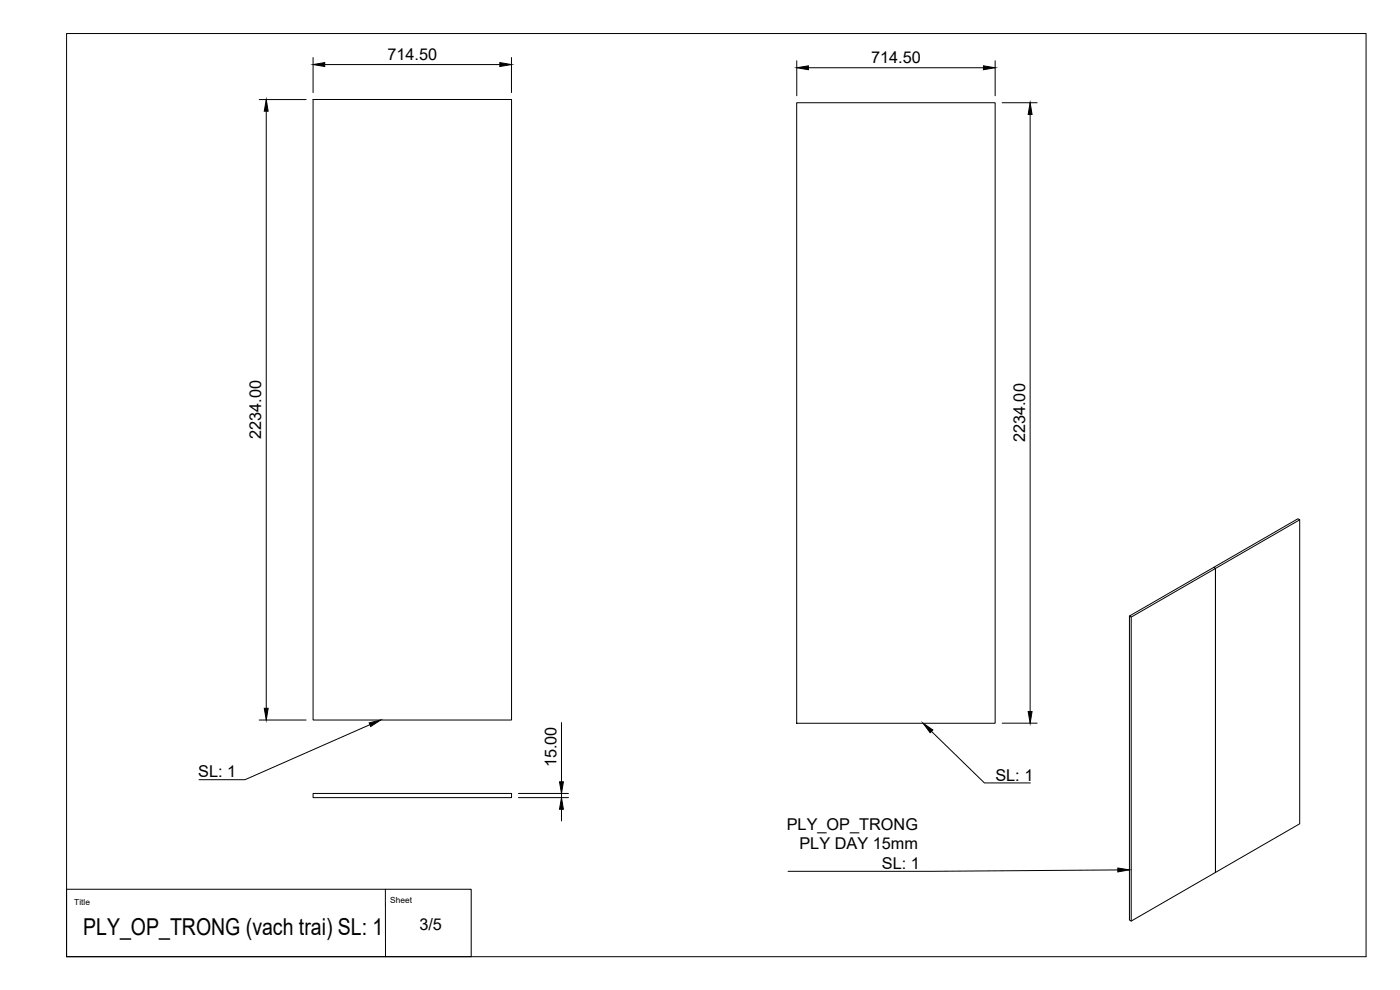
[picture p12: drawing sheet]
<svg xmlns="http://www.w3.org/2000/svg" width="420mm" height="297mm" viewBox="0 0 420 297" stroke-linecap="round" stroke-linejoin="round" font-family="sans-serif">
<defs><g id="words">
<text font-size="7" x="25" y="280.7">PLY_OP_TRONG (vach trai) SL: 1</text>
<g font-size="4.9">
<text x="116.2" y="17.9">714.50</text>
<text x="261.4" y="18.9">714.50</text>
<text x="78.4" y="131.7" transform="rotate(-90 78.4 131.7)">2234.00</text>
<text x="307.7" y="132.7" transform="rotate(-90 307.7 132.7)">2234.00</text>
<text x="59.5" y="233.2">SL: 1</text>
<text x="167" y="230.2" transform="rotate(-90 167 230.2)">15.00</text>
<text x="298.7" y="234.2">SL: 1</text>
<text x="236.1" y="249">PLY_OP_TRONG</text>
<text x="239.9" y="254.8">PLY DAY 15mm</text>
<text x="264.7" y="260.7">SL: 1</text>
<text x="125.9" y="279.1">3/5</text>
</g>
<g font-size="2.5">
<text x="22.3" y="271.5">Title</text>
<text x="117.1" y="270.9">Sheet</text>
</g>
</g></defs>
<!-- layer: Visible -->
<path d="M94 29.9h59.5v186.1h-59.5zM239.1 30.8h59.6v186.2h-59.6zM390.1 156v91.2l-25.3 14.6M364.2 170.3l.6 .3v91.2l-25.3 14.6-.5-.4v-91.2M364.2 170.3l-25.2 14.5 .5 .4v91.2M364.3 170.3l.5 .2v91.2M364.3 170.2l25.2-14.6 .6 .4-50.6 29.2M94 238.1h59.5v1.2h-59.5z" fill="none" stroke="#000" stroke-width=".3"/>
<!-- layer: BORDER -->
<path d="M20 10.1h390v276.9h-390z" fill="none" stroke="#000" stroke-width=".3"/>
<!-- layer: TITLEBLOCK -->
<path d="M20 266.8h121.4v20.2h-121.4zM115.7 266.8v20.2" fill="none" stroke="#000" stroke-width=".3"/>
<!-- layer: FD_Dimensions -->
<g fill="none" stroke="#000" stroke-width=".3">
<path d="M94 17.3v10.5M97.5 19.4h52.5M153.5 17.3v10.5M239.1 18.2v10.5M298.7 18.2v10.5M77.8 29.9h14.1M79.9 33.4v179.1M242.6 20.3h52.5M300.8 30.8h10.5M309.2 34.3v179.2M77.8 216h14.1M168.5 216.8v17.8"/>
<path d="M300.8 217h10.5M155.6 239.3h15M155.6 238.1h15M168.5 238.1v1.2M168.5 242.8v3.5"/>
</g>
<path d="M94 19.4l3.5-.6v1.1zM150 18.8l3.5 .6-3.5 .5zM239.1 20.3l3.5-.5v1.1zM295.1 19.8l3.6 .5-3.6 .6zM79.9 29.9l.6 3.5h-1.2zM309.2 30.8l.5 3.5h-1.1zM79.3 212.5h1.2l-.6 3.5zM308.6 213.5h1.1l-.5 3.5zM167.9 234.6h1.2l-.6 3.5zM168.5 239.3l.6 3.5h-1.2z" fill="#000" stroke="#000" stroke-width=".3"/>
<!-- layer: Leaders -->
<path d="M110.8 216.9l3.4-.9-2.9 2zM277 217l3 2-.9 .8zM335.5 260.4l3.5 .6-3.5 .6z" fill="#000" stroke="#000" stroke-width=".3"/>
<path d="M111 217.4l-37.5 16.5h-13.8M279.5 219.4l15.9 15.5h13.8M335.5 261l-56.8 .4h-42.2" fill="none" stroke="#000" stroke-width=".3"/>
<use href="#words"/>
</svg>
